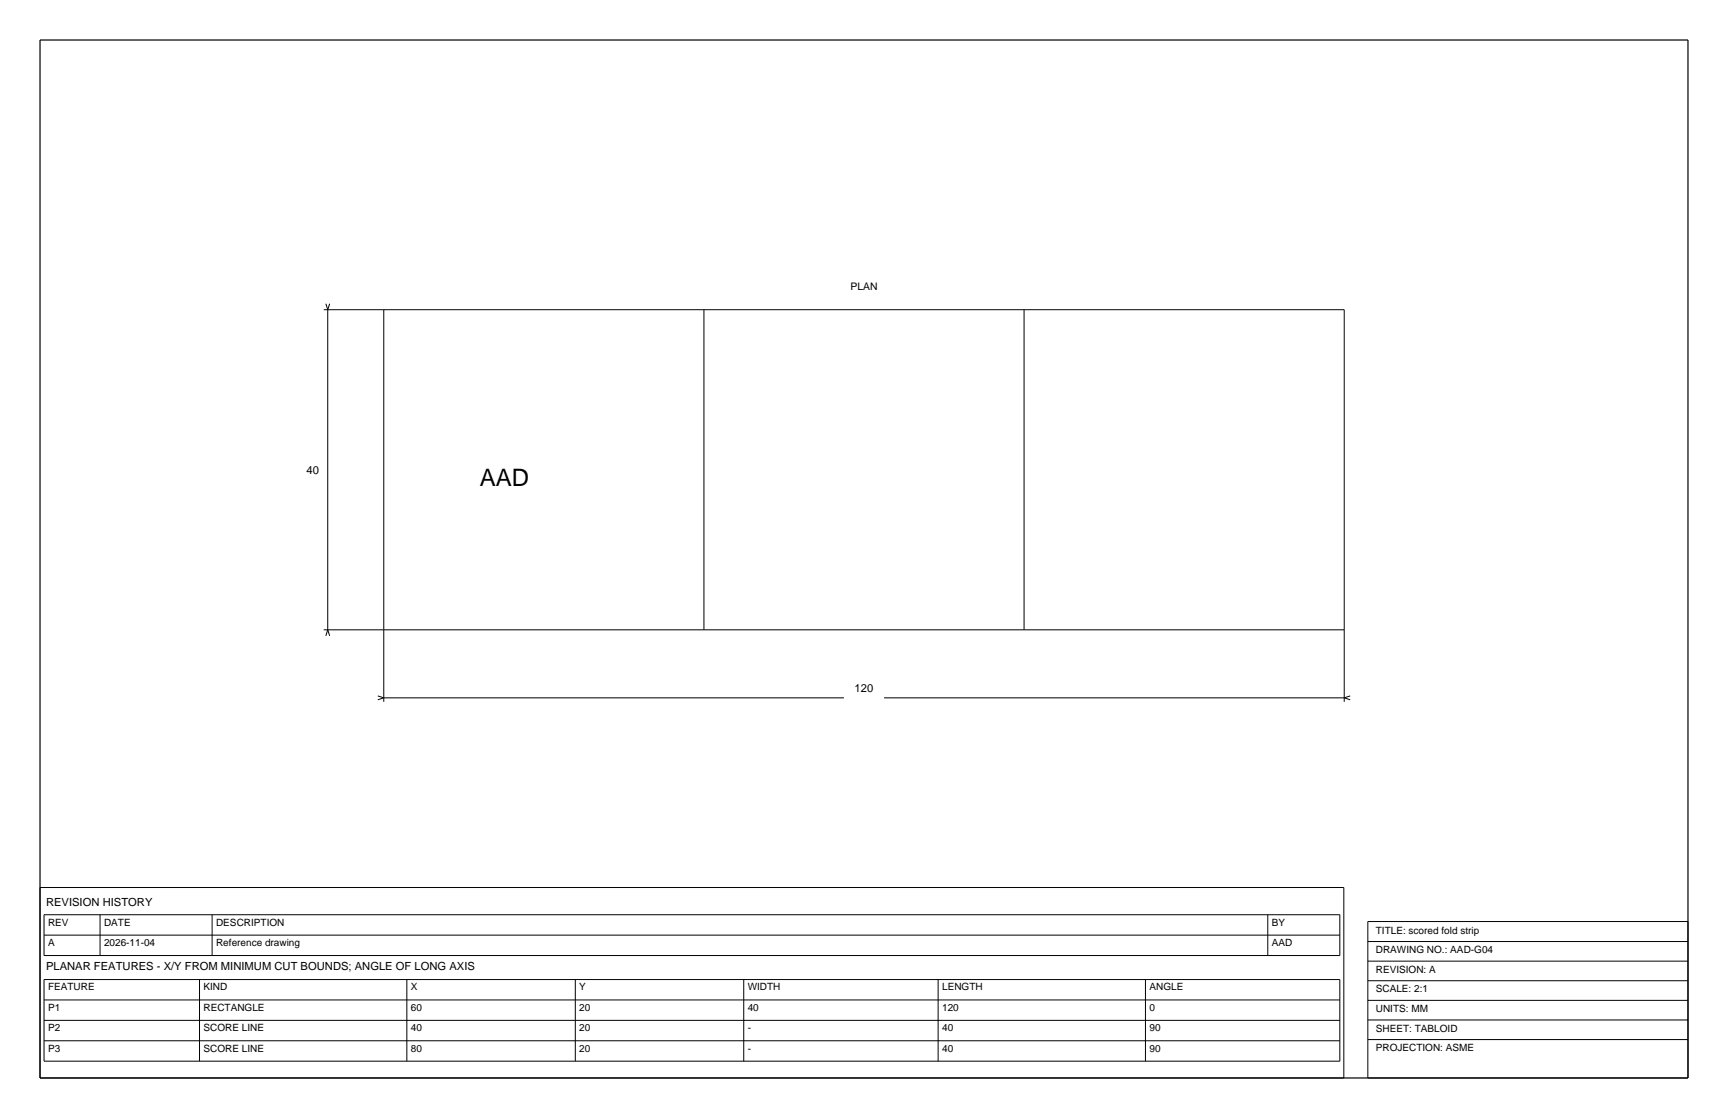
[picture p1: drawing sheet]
<svg xmlns="http://www.w3.org/2000/svg" width="432mm" height="279mm" viewBox="0 0 432 279" stroke-linecap="round" stroke-linejoin="round" font-family="sans-serif">
<defs><g id="words">
<text font-size="6" x="119.9" y="121.4">AAD</text>
<g font-size="2.8">
<text x="76.6" y="118.4">40</text>
<text x="213.6" y="173">120</text>
<text x="11.5" y="226.3">REVISION HISTORY</text>
<text x="11.5" y="242.5">PLANAR FEATURES - X/Y FROM MINIMUM CUT BOUNDS; ANGLE OF LONG AXIS</text>
</g>
<text font-size="2.6" x="212.5" y="72.4">PLAN</text>
<g font-size="2.5">
<text x="12" y="231.3">REV</text>
<text x="26" y="231.3">DATE</text>
<text x="54" y="231.3">DESCRIPTION</text>
<text x="317.8" y="231.3">BY</text>
<text x="343.8" y="233.3">TITLE: scored fold strip</text>
<text x="12" y="236.4">A</text>
<text x="26" y="236.4">2026-11-04</text>
<text x="54" y="236.4">Reference drawing</text>
<text x="317.8" y="236.4">AAD</text>
<text x="343.8" y="238.2">DRAWING NO.: AAD-G04</text>
<text x="343.8" y="243.1">REVISION: A</text>
<text x="12" y="247.5">FEATURE</text>
<text x="50.9" y="247.5">KIND</text>
<text x="102.7" y="247.5">X</text>
<text x="144.8" y="247.5">Y</text>
<text x="186.9" y="247.5">WIDTH</text>
<text x="235.4" y="247.5">LENGTH</text>
<text x="287.2" y="247.5">ANGLE</text>
<text x="343.8" y="248">SCALE: 2:1</text>
<text x="12" y="252.6">P1</text>
<text x="12" y="257.7">P2</text>
<text x="50.9" y="252.6">RECTANGLE</text>
<text x="50.9" y="257.7">SCORE LINE</text>
<text x="102.7" y="252.6">60</text>
<text x="102.7" y="257.7">40</text>
<text x="144.8" y="252.6">20</text>
<text x="144.8" y="257.7">20</text>
<text x="186.9" y="252.6">40</text>
<text x="186.9" y="257.7">-</text>
<text x="235.4" y="252.6">120</text>
<text x="235.4" y="257.7">40</text>
<text x="287.2" y="252.6">0</text>
<text x="287.2" y="257.7">90</text>
<text x="343.8" y="252.9">UNITS: MM</text>
<text x="343.8" y="257.8">SHEET: TABLOID</text>
<text x="12" y="262.8">P3</text>
<text x="50.9" y="262.8">SCORE LINE</text>
<text x="102.7" y="262.8">80</text>
<text x="144.8" y="262.8">20</text>
<text x="186.9" y="262.8">-</text>
<text x="235.4" y="262.8">40</text>
<text x="287.2" y="262.8">90</text>
<text x="343.8" y="262.7">PROJECTION: ASME</text>
</g>
</g></defs>
<path d="M10 10h411.8v259.4h-411.8z" fill="none" stroke="#000" stroke-width=".3"/>
<g fill="none" stroke="#000" stroke-width=".25">
<path d="M80.9 77.4h255v98M81.4 75.9l.5 1.5M81.9 77.4v80M82.4 75.9l-.5 1.5M95.9 77.4v98M175.9 77.4v80M255.9 77.4v80M80.9 157.4h255M81.9 157.4l-.5 1.5M81.9 157.4l.5 1.5M94.4 173.9l1.5 .5M95.9 174.4h115"/>
<path d="M95.9 174.4l-1.5 .5M220.9 174.4h115M335.9 174.4l1.5 .5M337.4 173.9l-1.5 .5M10 221.8h325.8v47.6h-325.8zM11 228.6h323.8v10.2h-323.8zM11 233.7h323.8M25 228.6v10.2M53 228.6v10.2M316.8 228.6v10.2M341.8 230.3h80v39.1h-80zM341.8 235.3h80"/>
<path d="M11 244.8h323.8v20.4h-323.8zM11 249.9h323.8M11 255h323.8M49.9 244.8v20.4M101.7 244.8v20.4M143.8 244.8v20.4M185.9 244.8v20.4M234.4 244.8v20.4M286.2 244.8v20.4M341.8 240.2h80M341.8 245.1h80M341.8 250h80"/>
<path d="M341.8 254.9h80M341.8 259.8h80M11 260.1h323.8"/>
</g>
<use href="#words"/>
</svg>
